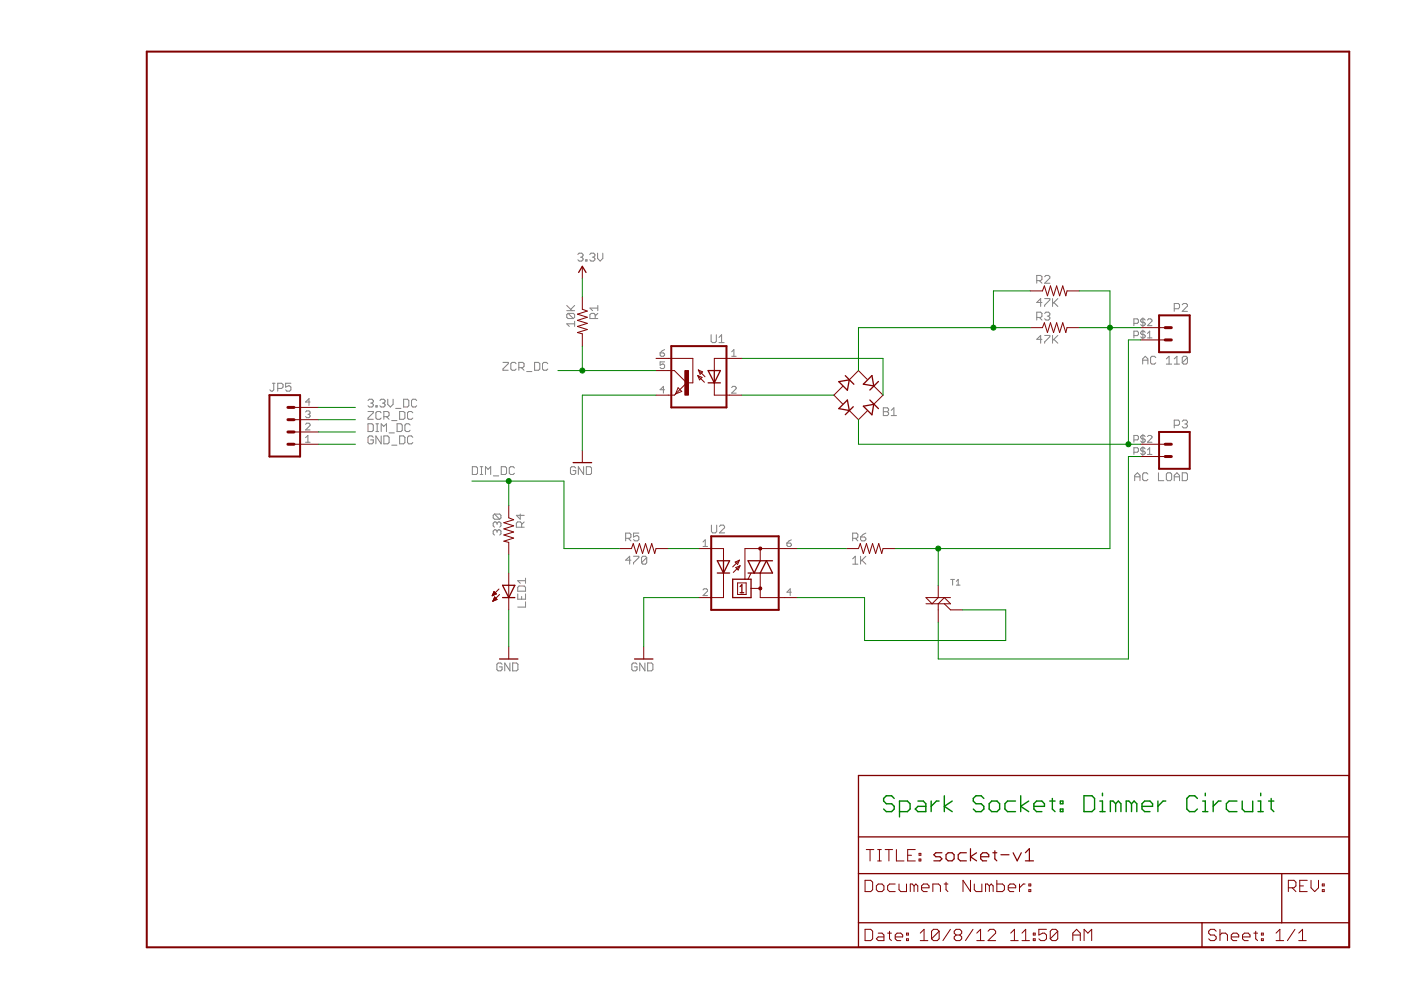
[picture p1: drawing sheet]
<svg xmlns="http://www.w3.org/2000/svg" width="297mm" height="210mm" viewBox="0 0 297 210" stroke-linecap="round" stroke-linejoin="round" font-family="sans-serif">
<g fill="none" stroke="#808080" stroke-width=".21">
<path d="M122.5 54l.3-.3h.5l.3 .3v.2l-.3 .3M123.1 54.5h.2M123.3 54.5l.3 .3v.3l-.3 .3h-.5l-.3-.3M124.2 55.1h.3v.3h-.3zM125 54l.3-.3h.6l.2 .3v.2l-.2 .3M125.6 54.5h.3M125.9 54.5l.2 .3v.3l-.2 .3h-.6l-.3-.3M126.7 53.7v1.1l.6 .6 .5-.6v-1.1M219.8 59.5h.8l.3-.3v-.5l-.3-.3h-.8v1.6M220.4 59.5l.5 .5M221.5 58.7l.3-.3h.5l.3 .3v.2l-1.1 1.1h1.1M106.6 76.8h1.2v.3l-1.2 1.1v.3h1.2"/>
<path d="M109.4 77.1l-.2-.3h-.6l-.3 .3v1.1l.3 .3h.6l.2-.3M110 78h.8l.3-.3v-.6l-.3-.3h-.8v1.7M110.6 78l.5 .5M111.7 78.8h1.1M113.3 76.8h.9l.2 .3v1.1l-.2 .3h-.9zM116.1 77.1l-.2-.3h-.6l-.3 .3v1.1l.3 .3h.6l.2-.3M120.2 65.9h1.6M120.2 64.8l1.1 1.1M120.4 66.4h1.2l.2 .3v.6l-.2 .2M120.4 66.4l-.2 .3v.6l.2 .2h1.2M120.4 66.4l1.2 1.1M121.8 68.7h-1.6l.5 .5"/>
<path d="M121.8 68.1v1.1M121.8 64.8l-.8 .8M126.2 67.5v-.8l-.3-.3h-.5l-.3 .3v.8h1.6M126.7 66.4l-.5 .6M126.7 65.3h-1.6l.5 .6M126.7 64.8v1.1M140 74.8h.7l.2 .3v.2l-.2 .2h-.5l-.2-.2zM140.9 76.7h-.9v.7l.4-.2 .5 .2v.5l-.2 .2h-.5l-.2-.2M140.9 74.1l-.9 .7M150.8 71v1.4l.2 .2h.6l.3-.2v-1.4M152.4 72.6h1.1M152.4 71.5l.6-.5v1.6"/>
<path d="M155.1 75.5h1M155.1 74.6l.5-.5v1.4M219.8 67.3h.8l.3-.3v-.5l-.3-.3h-.8v1.7M220.4 67.3l.5 .6M220.9 64.1h-1.1l.8-.8v1.7M220.9 71.9h-1.1l.8-.8v1.7M221.5 63.3h1.1v.3l-1.1 1.1v.3M221.5 66.5l.3-.3h.5l.3 .3v.3l-.3 .2M221.5 71.1h1.1v.3l-1.1 1.1v.3M222 67h.3M222.3 67l.3 .3v.3l-.3 .3h-.5l-.3-.3M223.2 63.3v1.7"/>
<path d="M223.2 71.1v1.7M223.4 64.1l.9 .9M223.4 71.9l.9 .9M224.3 63.3l-1.1 1.1M224.3 71.1l-1.1 1.1M240.4 68.6h.7l.3-.3v-.4l-.3-.3h-.7v1.4M240.4 71.2h.7l.3-.3v-.4l-.3-.3h-.7v1.4M242.3 77.2v-1.1l.5-.6 .6 .6v1.1M242.3 76.4h1.1M242.3 67.4v1.9M242.3 70v1.9M242.8 67.9l-.3-.3h-.4l-.2 .5 .2 .2h.4l.3 .3v.2l-.3 .2h-.4l-.2-.2"/>
<path d="M242.8 70.5l-.3-.3h-.4l-.2 .5 .2 .2h.4l.3 .3v.2l-.3 .2h-.4l-.2-.2M243.3 67.9l.2-.3h.5l.2 .3v.2l-.9 .9h.9M243.3 71.6h.9M243.3 70.7l.5-.5v1.4M245 75.8l-.2-.3h-.6l-.3 .3v1.1l.3 .3h.6l.2-.3M247.3 77.2h1.1M247.3 76.1l.6-.6v1.7M249 77.2h1.1M249 76.1l.5-.6v1.7M249 65.5h.8l.3-.3v-.6l-.3-.3h-.8v1.7M250.7 64.6l.2-.3h.6l.3 .3v.3l-1.1 1.1h1.1M251.8 75.8l-.3-.3h-.6l-.2 .3v1.1"/>
<path d="M251.8 75.8v1.1l-.3 .3h-.6l-.2-.3M251.8 75.8l-1.1 1.1M57.8 81.3h.5M58 81.3v1.4l-.2 .2h-.3l-.3-.2M58.9 82.4h.8l.3-.3v-.6l-.3-.2h-.8v1.6M61.7 81.3h-1.1v.8l.8-.3 .3 .3v.6l-.3 .2h-.6l-.2-.2M64.8 93.8h.9M64.8 92.8l.5-.5v1.5M64.8 90l.2-.3h.5l.2 .3v.2l-.9 1h.9M64.8 87.4l.2-.3h.5l.2 .3v.2l-.2 .2M65.3 87.8h.2M65.5 87.8l.2 .3-.2 .5h-.5l-.2-.3"/>
<path d="M65.7 85.2h-.9l.7-.7v1.5M78 84.9l.3-.3h.6l.2 .3v.3l-.2 .3M78 87.2h1.1v.3l-1.1 1.1v.3h1.1M78 89.9h.9l.2 .2v1.1l-.2 .3h-.9zM78.6 85.5h.3M78.9 85.5l.2 .2v.3l-.2 .3h-.6l-.3-.3M79.1 92.7l-.2-.3h-.6l-.3 .3v1.1l.3 .3h.6l.2-.3v-.5h-.5M79.7 86h.3v.3h-.3zM79.7 91.5h.6M79.7 89.9h.6M80 89.9v1.6M80.5 84.9l.3-.3h.6l.2 .3v.3l-.2 .3"/>
<path d="M80.8 87.5l-.3-.3h-.5l-.3 .3v1.1l.3 .3h.5l.3-.3M80.8 92.4v1.7l-1.1-1.7v1.7M80.8 91.5v-1.6l.6 .5 .5-.5v1.6M81.1 85.5h.3M81.4 85.5l.2 .2v.3l-.2 .3h-.6l-.3-.3M81.4 88.3h.8l.3-.2v-.6l-.3-.3h-.8v1.7M81.4 92.4h.8l.3 .3v1.1l-.3 .3h-.8zM81.9 88.3l.6 .6M82.2 84.6v1.1l.6 .6 .5-.6v-1.1M82.5 91.8h1.1M83.1 89.2h1.1M83.1 94.4h1.1"/>
<path d="M83.9 86.6h1.1M84.2 89.9h.8l.3 .2v1.1l-.3 .3h-.8zM84.7 87.2h.9l.3 .3v1.1l-.3 .3h-.9zM84.7 92.4h.9l.3 .3v1.1l-.3 .3h-.9zM85.6 84.6h.8l.3 .3v1.1l-.3 .3h-.8zM87 90.1l-.3-.2h-.6l-.2 .2v1.1l.2 .3h.6l.3-.3M87.5 87.5l-.3-.3h-.5l-.3 .3v1.1l.3 .3h.5l.3-.3M87.5 92.7l-.3-.3h-.5l-.3 .3v1.1l.3 .3h.5l.3-.3M88.3 84.9l-.2-.3h-.6l-.3 .3v1.1l.3 .3h.6l.2-.3M100.1 99h.9l.2 .2v1.1l-.2 .3h-.9zM101.8 99h.6M102.1 99v1.6"/>
<path d="M106.3 99h.8l.3 .2v1.1l-.3 .3h-.8zM109.1 99.2l-.3-.2h-.6l-.2 .2v1.1l.2 .3h.6l.3-.3M122.1 99.2l-.3-.2h-.6l-.3 .2v1.1l.3 .3h.6l.3-.3v-.5h-.6M123.7 99v1.6l-1.1-1.6v1.6M124.3 99h.8l.3 .2v1.1l-.3 .3h-.8zM140.9 82.6h-.9l.7-.7v1.5M155.1 82.2l.3-.3h.4l.3 .3v.2l-1 1h1M187.3 86.5h.8l.3 .2v.3l-.3 .3 .3 .3v.2l-.3 .3h-.8zM187.3 87.3h.8M189 88.1h1.1M189 87l.5-.5v1.6M240.4 93.3h.7l.3-.3v-.4l-.3-.3h-.7v1.5"/>
<path d="M240.4 95.9h.7l.3-.2v-.5l-.3-.3h-.7v1.5M242.3 92.1v1.9M242.3 94.7v1.9M242.8 92.6l-.3-.3h-.4l-.2 .3 .2 .4h.4l.3 .3v.2l-.3 .3h-.4l-.2-.3M242.8 95.2l-.3-.3h-.4l-.2 .3 .2 .5h.4l.3 .2v.2l-.3 .3h-.4l-.2-.3M243.3 95.4l.5-.5v1.5M243.3 92.6l.2-.3h.5l.2 .3v.2l-.9 1h.9M243.3 96.4h.9M249 90.2h.8l.3-.3v-.6l-.3-.2h-.8v1.6M250.7 89.3l.2-.2h.6l.3 .2v.3l-.3 .3M251.2 89.9h.3M251.5 89.9l.3 .3v.2l-.3 .3h-.6l-.2-.3"/>
<path d="M101.8 100.6h.6M102.9 100.6v-1.6l.6 .5 .5-.5v1.6M104.6 100.9h1.1M104.8 109l-.2 .3v.5l.2 .3h1.1M104.8 109h1.1l.3 .3v.5l-.3 .3M104.8 109l1.1 1.1M105.4 112.6l-.3-.3h-.3l-.2 .3v.6l.2 .3M105.4 110.9l-.3-.2h-.3l-.2 .2v.6l.2 .3M105.4 112.6l.3-.3h.2l.3 .3v.6l-.3 .3M105.4 110.9v.3M105.4 112.6v.3M105.4 110.9l.3-.2h.2l.3 .2v.6l-.3 .3"/>
<path d="M110.3 109v1.1l-.8-.8h1.6M110.6 111.8v-.9l-.3-.2h-.6l-.2 .2v.9h1.6M111.1 110.7l-.5 .5M132.7 114.1h.8l.3-.2v-.6l-.3-.3h-.8v1.7M133.2 114.1l.6 .6M133.8 118.8h-1.1l.8-.9v1.7M134.3 117.9h1.1v.3l-1.1 1.1v.3M135.4 113h-1.1v.9l.6-.3h.3l.2 .3v.5l-.2 .3h-.6l-.3-.3M137.1 118.2l-.3-.3h-.5l-.3 .3v1.1M137.1 118.2v1.1l-.3 .3h-.5l-.3-.3M137.1 118.2l-1.1 1.1M149.1 114.9l.4-.5v1.5"/>
<path d="M149.1 115.9h.9M150.8 111.3v1.4l.3 .3h.6l.3-.3v-1.4M152.5 111.6l.3-.3h.6l.2 .3v.3l-1.1 1.1h1.1M166.8 115.1h.7l.3 .3v.2l-.3 .3h-.4l-.3-.3zM167.8 114.4l-1 .7M180.8 119.6h1.1M180.8 118.5l.5-.6v1.7M180.8 114.1h.8l.3-.2v-.6l-.3-.3h-.8v1.7M181.3 114.1l.6 .6M182.5 113.9h.8l.3 .2v.3l-.3 .3h-.6l-.2-.3zM182.5 117.9v1.7M182.7 118.8l.9 .8"/>
<path d="M183.6 117.9l-1.1 1.1M183.6 113l-.6 .3-.5 .6M240.6 101.9v-1.1l.6-.6 .5 .6v1.1M240.6 101.1h1.1M243.4 100.5l-.3-.3h-.6l-.2 .3v1.1l.2 .3h.6l.3-.3M245.6 100.2v1.7h1.1M247.6 100.2h.5l.3 .3v1.1l-.3 .3h-.5l-.3-.3v-1.1zM249 101.1h1.1M249 101.9v-1.1l.5-.6 .6 .6v1.1M250.7 100.2h.8l.3 .3v1.1l-.3 .3h-.8zM109.8 124.5l.2-.3h1.1l.3 .3v.8h-1.6zM109.8 125.9v1.1h1.6v-1.1"/>
<path d="M110.6 126.5v.5M111.4 127.6v1.1h-1.6M111.4 122.6v1.1M111.4 123.1h-1.6l.5 .6M149.1 125.1l.2-.3h.5l.2 .3v.2l-.9 1h.9M167.8 125.6h-1l.7-.8v1.5M201.6 122.9h.8M202 122.9v1.2M202.8 123.3l.4-.4v1.2M202.8 124.1h.8M106.4 140.8l-.2-.2h-.6l-.3 .2v1.2l.3 .2h.6l.2-.2v-.6h-.5M108.1 140.6v1.6l-1.1-1.6v1.6"/>
<path d="M108.7 140.6h.8l.3 .2v1.2l-.3 .2h-.8zM135.1 140.8l-.3-.2h-.6l-.2 .2v1.2l.2 .2h.6l.3-.2v-.6h-.6M136.7 140.6v1.6l-1.1-1.6v1.6M137.3 140.6h.8l.3 .2v1.2l-.3 .2h-.8z"/>
</g>
<g fill="none" stroke="#800000" stroke-width=".28">
<path d="M122.7 57.8l.8-1.3 .7 1.3M150.1 78.6h2.6l-1.3 2.6zM151.4 78.6v2.6M179.2 79.7l1.8 1.8M184.9 79.6l.4 2.2-2.3-.4zM121.5 98.1h3.9M150.1 81.2h2.6M177.8 80.9l2.3-.4-.4 2.2zM179.7 84.8l.4 2.2-2.3-.4zM180.9 86.2l-1.7 1.7M183 86.1l2.3-.4-.4 2.2zM184.4 84.8l1.8 1.8"/>
<path d="M186.2 80.9l-1.8 1.8M152.1 118.9h2.6l-1.3 2.6zM153.4 118.9v2.6M161.2 118.9l-1.3 2.6-1.3-2.6h5.2M105.9 139.7h3.9M106.6 126.7h2.6M106.6 124.1h2.6l-1.3 2.6zM134.5 139.7h3.9M152.1 121.5h2.6M155.3 122.8h3.9v3.9h-3.9zM156.9 125.7h.8M156.9 124.4l.4-.4v1.7"/>
<path d="M158.6 121.5h5.2l-1.3-2.6-1.3 2.6M182 164.4h104.1v36.5h-104.1zM182 177.4h104.1M182 185.2h104.1M182 195.6h104.1M254.8 195.6v5.3M271.8 185.2v10.4"/>
</g>
<g fill="none" stroke="#800000" stroke-width=".21">
<path d="M123.5 56.5v2.6M123.5 63v2.6l1 .4-2.1 .6 2.1 .7-2.1 .6 2.1 .7-2.1 .6 2.1 .7-2.1 .6 1.1 .3v2.6M139.1 76h7.8v5.2h-1.1M139.1 78.6h3.9l2.6 2.6-2.6 2.6h-3.9M147.9 79.6l1.5 1.4M147.9 79.6l.9 .4-.5 .5zM148.1 78.4l.9 .4-.6 .6zM148.1 78.4l1.4 1.5M157.3 76h-5.9v2.6M218.4 61.7h2.6l.4-1.1 .7 2.1 .6-2.1 .7 2.1 .6-2.1 .7 2.1 .6-2.1 .7 2.1 .2-1h2.6M218.4 69.5h2.6l.4-1.1 .7 2.1 .6-2.1 .7 2.1 .6-2.1 .7 2.1 .6-2.1 .7 2.1 .2-1h2.6M241.9 69.5h5.1"/>
<path d="M241.9 72.1h5.1M62.3 94.2h5.2M62.3 91.6h5.2M62.3 89h5.2M62.3 86.4h5.2M123.5 95.5v2.6M143.8 82.2l.7 .8-1.3 .5zM151.4 81.2v2.6h5.9M178.6 81.9l-1.8 1.9 1.8 1.8M180.1 87l1.9 2 1.9-1.9M183.9 80.4l-1.9-1.8-1.9 1.9M185.3 81.8l1.9 2-1.9 1.9"/>
<path d="M241.9 96.8h5.1M241.9 94.2h5.1M107.9 107.2v2.6l1 .4-2.1 .6 2.1 .7-2.1 .6 2.1 .7-2.1 .6 2.1 .7-2.1 .6 1.1 .3v2.6M131.3 116.3h2.6l.4-1 .6 2 .7-2 .6 2 .7-2 .6 2 .7-2 .6 2 .3-1h2.6M148.2 116.3h5.2v2.6M155.9 119.2l.9-.4-.4 .9zM156.8 118.8l-1.5 1.4M156.9 120l-1.4 1.4M161.2 116.3v2.6M169 116.3h-11.1v6.5M179.4 116.3h2.6l.4-1 .6 2 .7-2 .6 2 .7-2 .7 2 .6-2 .6 2 .3-1h2.6M104.4 126.2h.2"/>
<path d="M104.5 126.1h.4M104.5 126h.7M104.5 127.4h.1M104.5 127.3h.4M104.6 125.8h.6M104.6 125.7h.5M104.6 127.2h.5M104.6 127.1h.8M104.7 125.6h.2M104.7 125.5h.1M104.7 127h.5M104.7 125.4l.6 .5-.9 .4z"/>
<path d="M104.8 126.8h.3M104.8 126.7h.2M104.9 126.6h.1M104.9 126.6l-.4 .9M104.9 126.6l.5 .5M105.4 127.1l-.9 .4M105.8 124.9l-1.4 1.4M105.9 126l-1.4 1.5M107.9 121.5v7.8M107.9 137.1v2.6M136.5 137.1v2.6M153.4 121.5v5.2h-5.2"/>
<path d="M156 120.3l.9-.3-.4 .9zM156.4 123.6h1.8v2.4h-1.8zM159.2 121.5l-.6 1.3M159.2 124.8h2M161.2 121.5v5.2h7.8M196.3 128h5.2l-1.3-1.3-1.3 1.3v3.9M198.9 124.1v2.6l-1.3 1.3-1.3-1.3h5.2M200.2 128l1.3 1.3h2.6M183.4 186.6h1.2l.4 .4v1.6l-.4 .4h-1.2zM183.4 197h1.2l.4 .4v1.7l-.4 .3h-1.2zM183.7 180.1h1.6M184.5 180.1v2.4"/>
<path d="M185.8 187.8l.4-.4h.8l.4 .4v.8l-.4 .4h-.8l-.4-.4zM186.1 180.1h.8M186.1 182.5h.8M186.2 197.8h.8l.4 .4v1.2h-1.2l-.4-.3 .4-.5h1.2M186.5 180.1v2.4M187.7 180.1h1.6M188.2 197.8h.8M188.5 180.1v2.4M188.6 197.4v1.7l.4 .3M189.8 198.6h1.6v-.4l-.4-.4h-.8l-.4 .4v.9l.4 .3h.8M189.8 187.4h-1.2l-.4 .4v.8l.4 .4h1.2M190.1 180.1v2.4h1.6"/>
<path d="M190.6 187.4v1.2l.4 .4h1.2v-1.6M192.2 199.1h.4v.3h-.4zM192.2 197.8h.4v.4h-.4zM192.4 181.3h.9M193.8 187.8l-.4-.4h-.4v1.6M193.8 187.8v1.2M193.8 187.8l.4-.4 .4 .4v1.2M194.1 180.1h-1.7v2.4h1.7M194.9 182.1h.3v.4h-.3zM194.9 180.9h.3v.4h-.3zM195.1 199.4h1.6M195.1 197.8l.8-.8v2.4"/>
<path d="M195.4 188.2h1.6v-.4l-.4-.4h-.8l-.4 .4v.8l.4 .4h.8M197.8 189v-1.6h1.2l.4 .4v1.2M199.1 197.4v1.7l-.4 .3h-.8l-.4-.3M199.1 197.4l-.4-.4h-.8l-.4 .4v1.7M199.1 197.4l-1.6 1.7M200.2 187.4h.8M200.6 187v1.6l.4 .4M201.5 197l-1.6 2.4M202.7 198.2l-.4 .4v.5l.4 .3h.8l.4-.3v-.5l-.4-.4M202.7 198.2l-.4-.4v-.4l.4-.4h.8l.4 .4v.4l-.4 .4M202.7 198.2h.8M205.8 186.6v2.4l-1.6-2.4v2.4"/>
<path d="M206.3 197l-1.6 2.4M206.6 187.4v1.2l.4 .4h1.2v-1.6M207.1 199.4h1.6M207.1 197.8l.8-.8v2.4M209.5 197.4l.4-.4h.8l.4 .4v.4l-1.6 1.6h1.6M209.8 187.8l-.4-.4h-.4v1.6M209.8 187.8v1.2M209.8 187.8l.4-.4 .4 .4v1.2M211.3 186.6v2.4h1.3l.4-.4v-.8l-.4-.4h-1.3M213.8 188.2h1.5v-.4l-.4-.4h-.8l-.3 .4v.8l.3 .4h.8M214.3 199.4h1.6M214.3 197.8l.8-.8v2.4"/>
<path d="M216.2 187.4v1.6M216.7 199.4h1.6M216.7 197.8l.8-.8v2.4M217.3 187.4h-.3l-.8 .8M218.1 188.6h.4v.4h-.4zM218.1 187.4h.4v.4h-.4zM219.1 199.1h.4v.3h-.4zM219.1 197.8h.4v.4h-.4zM221.9 197h-1.6v1.2l.8-.4h.4l.4 .4v.9l-.4 .3h-.8l-.4-.3M224.3 197.4v1.7l-.4 .3h-.8l-.4-.3M224.3 197.4l-.4-.4h-.8l-.4 .4v1.7M224.3 197.4l-1.6 1.7"/>
<path d="M227.5 198.2h1.5M227.5 199.4v-1.6l.8-.8 .7 .8v1.6M229.8 199.4v-2.4l.9 .8 .8-.8v2.4M257.9 197.4l-.4-.4h-.9l-.3 .4v.4l.3 .4h.9l.4 .4v.5l-.4 .3h-.9l-.3-.3M258.7 198.2l.4-.4h.7l.4 .4v1.2M258.7 197v2.4M261 198.6h1.6v-.4l-.4-.4h-.7l-.5 .4v.9l.5 .3h.7M263.4 198.6h1.6v-.4l-.4-.4h-.8l-.4 .4v.9l.4 .3h.8M265.8 197.8h.8M266.2 197.4v1.7l.4 .3M267.4 199.1h.4v.3h-.4zM267.4 197.8h.4v.4h-.4z"/>
<path d="M270.6 199.4h1.6M270.6 197.8l.8-.8v2.4M273.2 188.2h1.2l.4-.4v-.8l-.4-.4h-1.2v2.4M274 188.2l.8 .8M274.6 197l-1.6 2.4M275.4 199.4h1.5M275.4 197.8l.8-.8v2.4M275.6 187.8h.8M277.2 186.6h-1.6v2.4h1.6M278 186.6v1.6l.7 .8 .8-.8v-1.6M280.4 188.6h.4v.4h-.4zM280.4 187.4h.4v.4h-.4z"/>
</g>
<path d="M31.1 10.9h255v190h-255zM142.3 73.4h11.7v13h-11.7zM245.7 66.9h6.5v7.8h-6.5zM57.1 83.8h6.5v13h-6.5zM245.7 91.6h6.5v7.8h-6.5zM150.8 113.7h14.3v15.6h-14.3z" fill="none" stroke="#800000" stroke-width=".42"/>
<path d="M145.2 78.6h.8v5.2h-.8z" fill="#800000" stroke="#800000" stroke-width=".21"/>
<path d="M247 69.5h1.3M247 72.1h1.3M61 94.2h1.3M61 89h1.3M61 91.6h1.3M61 86.4h1.3M247 94.2h1.3M247 96.8h1.3" fill="none" stroke="#800000" stroke-width=".63"/>
<g fill="#800000" stroke="#800000" stroke-width=".21">
<path d="M161 124.5h.4v.5h-.4z" fill-rule="evenodd"/>
<circle cx="161.2" cy="116.3" r=".33"/>
</g>
<path d="M205.8 179.9v2.6M199.7 180.8h-1.3l-.4 .4 .4 .5h.9l.4 .4-.4 .4h-1.3M200.6 181.2l.4-.4h.9l.4 .4v.9l-.4 .4h-.9l-.4-.4zM204.9 180.8h-1.3l-.4 .4v.9l.4 .4h1.3M207.1 180.8l-1.3 .9 1.3 .8M207.9 181.7h1.7v-.5l-.4-.4h-.9l-.4 .4v.9l.4 .4h.9M210.5 180.8h.8M210.9 180.4v1.7l.4 .4M212.2 181.2h1.7M214.8 180.8l.9 1.7 .8-1.7M217.4 182.5h1.7M217.4 180.8l.8-.9v2.6" fill="none" stroke="#800000" stroke-width=".25"/>
<g fill="none" stroke="#008000" stroke-width=".3">
<path d="M189.6 169.3l-.6-.6h-1.1l-.6 .6v.5l.6 .6h1.1l.6 .6v.5l-.6 .6h-1.1l-.6-.6M190.7 172.1h1.7l.6-.6v-1.1l-.6-.6h-1.7v3.4M194.6 169.8h1.1l.6 .6v1.7h-1.7l-.5-.6 .5-.5h1.7M197.4 169.8v2.3M199.1 169.8h-.6l-1.1 1.2M200.2 168.7v3.4M201.9 169.8l-1.7 1.2 1.7 1.1M208.6 169.3l-.6-.6h-1.1l-.5 .6v.5l.5 .6h1.1l.6 .6v.5l-.6 .6h-1.1l-.5-.6M210.3 169.8h1.1l.5 .6v1.1l-.5 .6h-1.1l-.6-.6v-1.1zM215.3 169.8h-1.7l-.5 .6v1.1l.5 .6h1.7M216.4 168.7v3.4M218.1 169.8l-1.7 1.2 1.7 1.1"/>
<path d="M219.2 171h2.2v-.6l-.5-.6h-1.1l-.6 .6v1.1l.6 .6h1.1M222.6 169.8h1.1M223.1 169.3v2.2l.6 .6M224.8 169.8h.6v.6h-.6zM224.8 171.5h.6v.6h-.6zM229.8 168.7h1.7l.6 .6v2.2l-.6 .6h-1.7zM233.2 172.1h1.1M233.2 169.8h.5v2.3M233.7 168.2v.5M236.5 170.4l-.5-.6h-.6v2.3M236.5 170.4v1.7M236.5 170.4l.6-.6 .6 .6v1.7"/>
<path d="M239.9 170.4l-.6-.6h-.5v2.3M239.9 170.4v1.7M239.9 170.4l.6-.6 .5 .6v1.7M242.1 171h2.3v-.6l-.6-.6h-1.1l-.6 .6v1.1l.6 .6h1.1M245.5 169.8v2.3M247.2 169.8h-.6l-1.1 1.2M253.9 169.3l-.6-.6h-1.1l-.6 .6v2.2l.6 .6h1.1l.6-.6M255 172.1h1.1M255 169.8h.5v2.3M255.5 168.2v.5M257.2 169.8v2.3M258.9 169.8h-.6l-1.1 1.2"/>
<path d="M262.3 169.8h-1.7l-.6 .6v1.1l.6 .6h1.7M263.4 169.8v1.7l.5 .6h1.7v-2.3M266.7 172.1h1.1M266.7 169.8h.6v2.3M267.3 168.2v.5M269 169.8h1.1M269.5 169.3v2.2l.6 .6"/>
</g>
<g fill="none" stroke="#008000" stroke-width=".21">
<path d="M123.5 59.1v3.9M118.3 78.6h20.8M123.5 73.4v5.2M157.3 76h29.9v7.8M218.4 69.5h-36.4v9.1M218.4 61.7h-7.8v7.8M228.8 69.5h13.1M228.8 61.7h6.5v54.6h-45.5M241.9 72.1h-2.7v22.1M67.5 94.2h7.9M67.5 86.4h7.9M67.5 89h7.9"/>
<path d="M67.5 91.6h7.9M139.1 83.8h-15.6v11.7M157.3 83.8h19.5M182 89v5.2h59.9M241.9 96.8h-2.7v42.9h-40.3v-7.8M100.1 102h19.5v14.3h11.7M107.9 102v5.2M107.9 117.6v3.9M141.7 116.3h6.5M169 116.3h10.4M198.9 116.3v7.8M107.9 129.3v7.8"/>
<path d="M148.2 126.7h-11.7v10.4M169 126.7h14.3v9.1h29.9v-6.5h-9.1"/>
</g>
<g fill="#008000" stroke="#008000" stroke-width=".21">
<circle cx="210.6" cy="69.5" r=".53"/>
<circle cx="235.3" cy="69.5" r=".53"/>
<circle cx="198.9" cy="116.3" r=".53"/>
<circle cx="239.2" cy="94.2" r=".53"/>
<circle cx="123.5" cy="78.6" r=".53"/>
<circle cx="107.9" cy="102" r=".53"/>
</g>
</svg>
